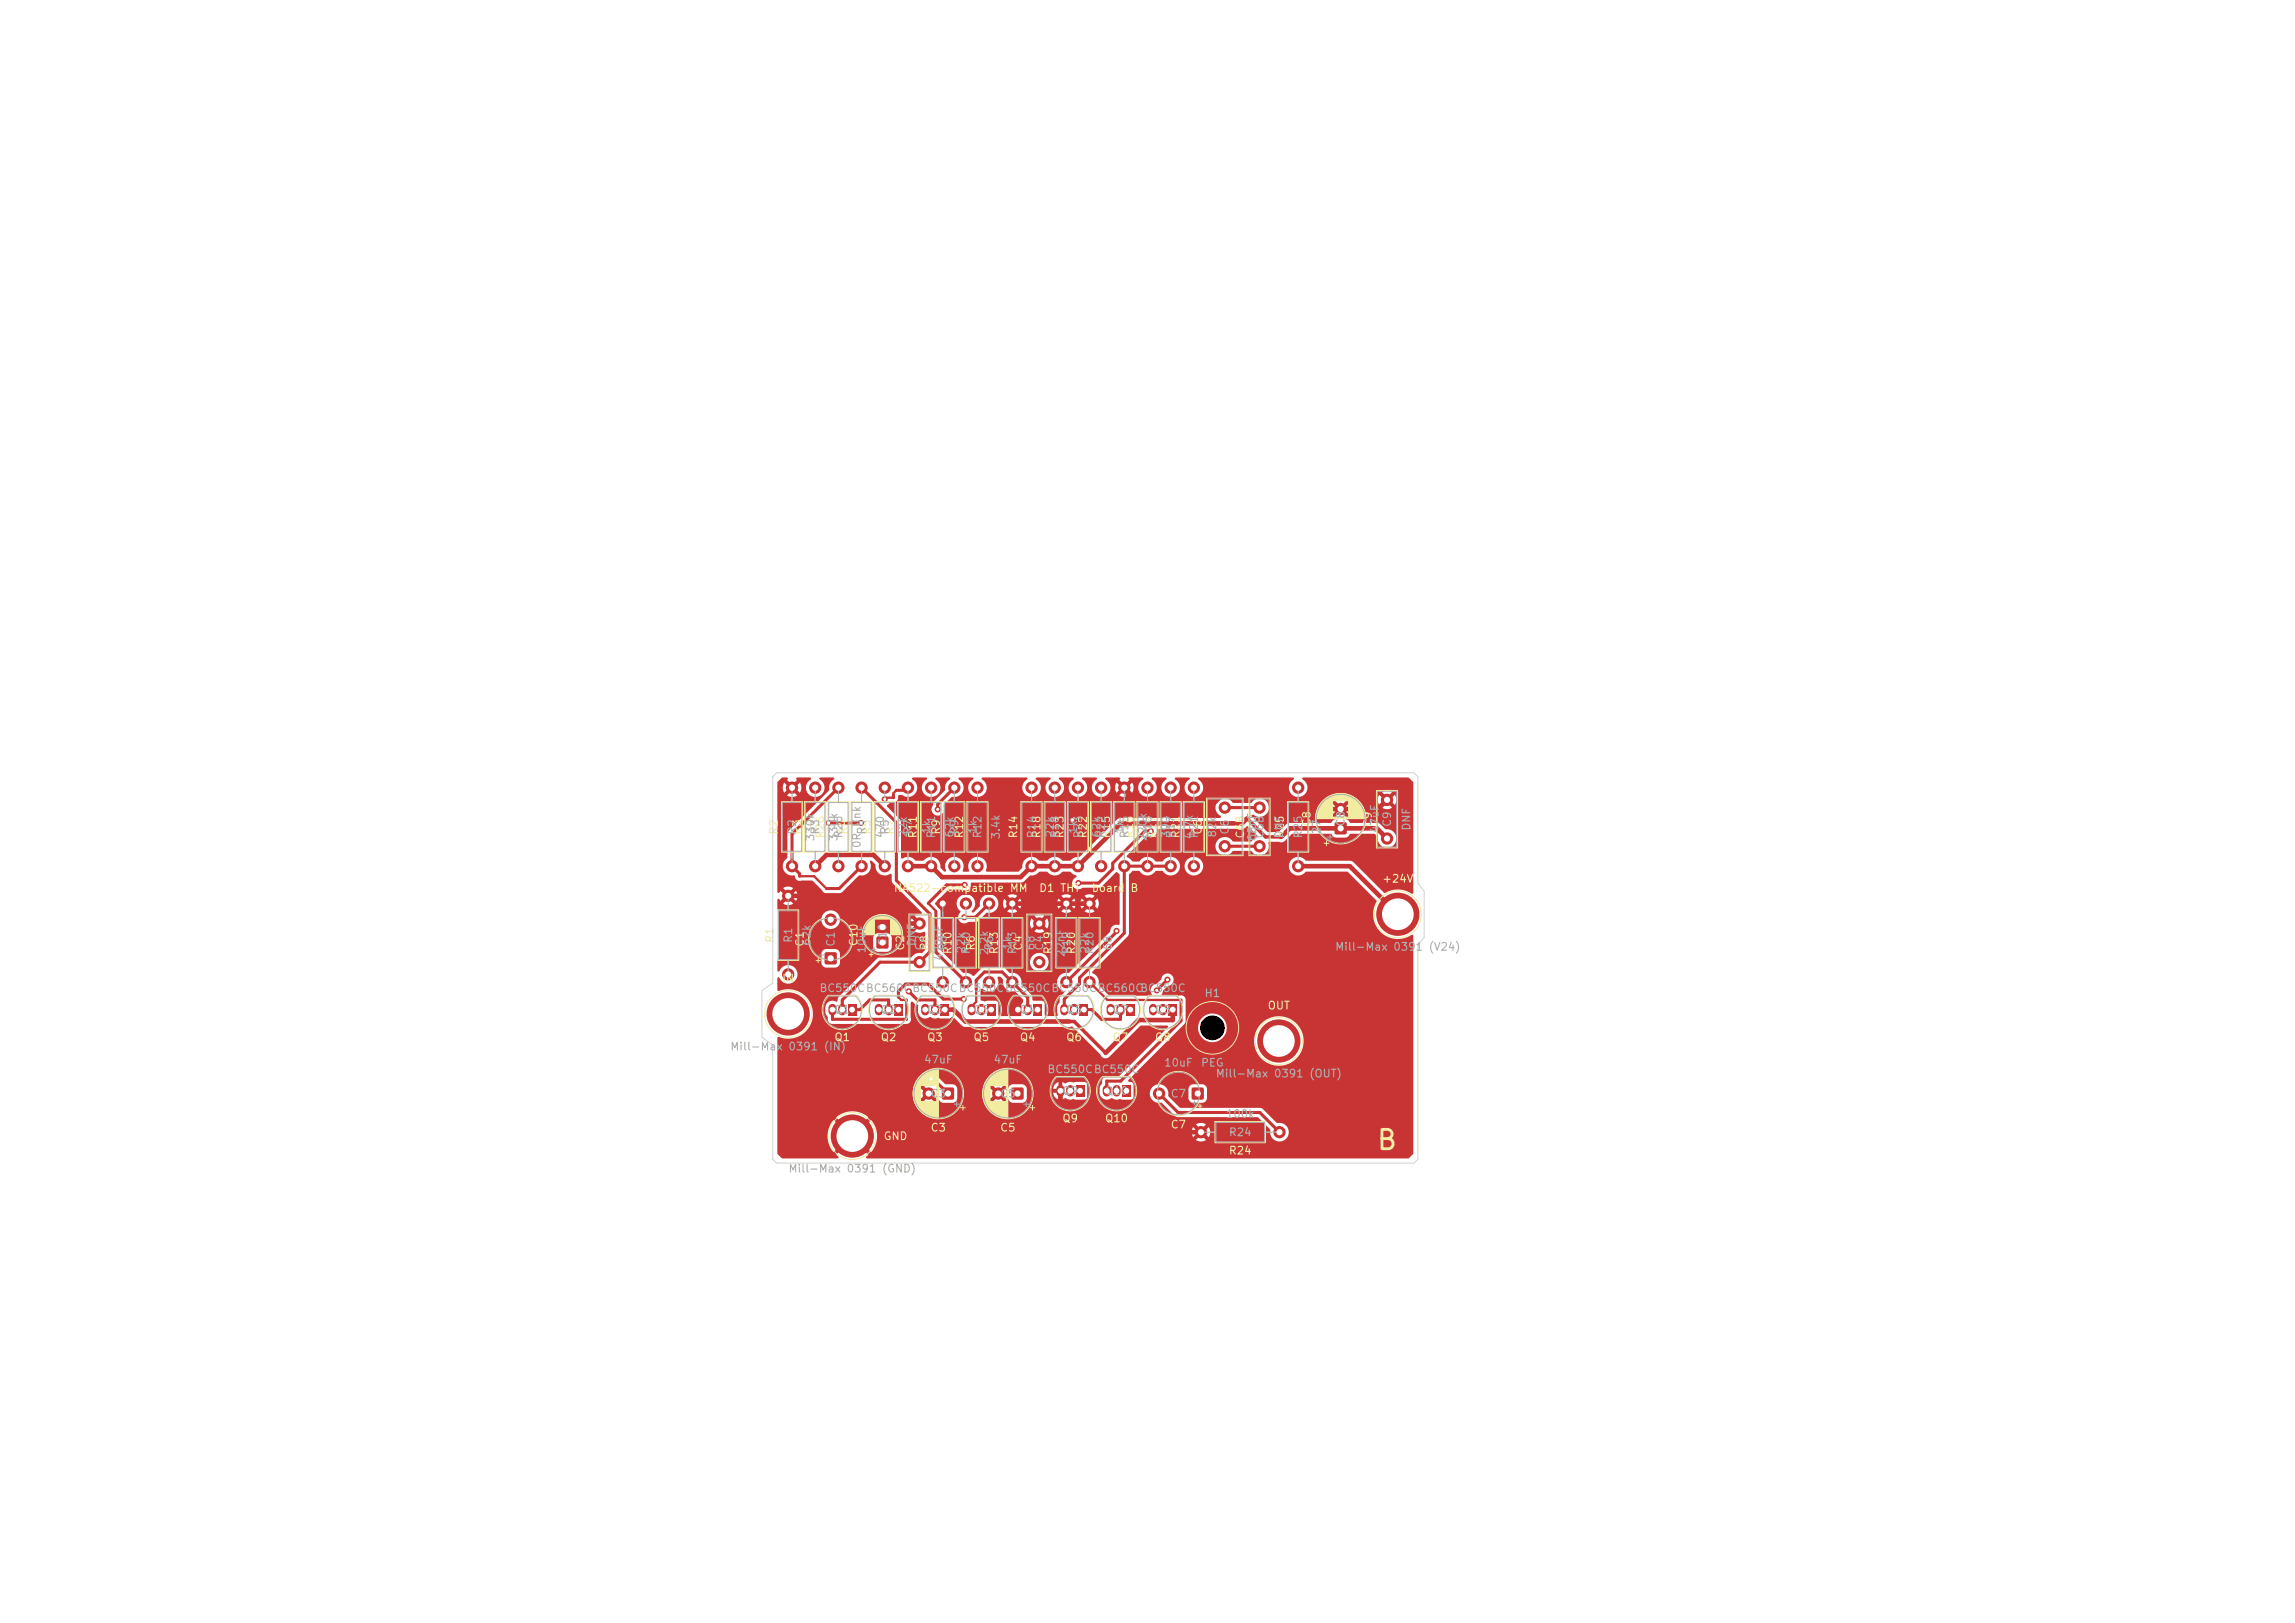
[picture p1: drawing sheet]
<svg xmlns="http://www.w3.org/2000/svg" width="297mm" height="210mm" viewBox="0 0 297 210" stroke-linecap="round" stroke-linejoin="round" font-family="sans-serif">
<defs><g id="words">
<text font-size="2.5" fill="#f2eda1" x="178" y="149.4">B</text>
<g font-size="1" fill="#afafaf">
<text x="120.6" y="108" transform="rotate(-90 120.6 108)">1k</text>
<text x="126.6" y="108" transform="rotate(-90 126.6 108)">1k</text>
<text x="139.6" y="108" transform="rotate(-90 139.6 108)">1k</text>
<text x="145.6" y="108" transform="rotate(-90 145.6 108)">1k</text>
<text x="174.3" y="107" transform="rotate(-90 174.3 107)">C8</text>
<text x="178.7" y="107.9" transform="rotate(-90 178.7 107.9)">47uF</text>
<text x="180.3" y="107.1" transform="rotate(-90 180.3 107.1)">C9</text>
<text x="182.8" y="107.6" transform="rotate(-90 182.8 107.6)">DNF</text>
<text x="103.3" y="108.1" transform="rotate(-90 103.3 108.1)">R2</text>
<text x="105.6" y="108.9" transform="rotate(-90 105.6 108.9)">330k</text>
<text x="106.3" y="108.1" transform="rotate(-90 106.3 108.1)">R3</text>
<text x="108.6" y="108.9" transform="rotate(-90 108.6 108.9)">330k</text>
<text x="109.3" y="108.6" transform="rotate(-90 109.3 108.6)">R26</text>
<text x="111.6" y="109.8" transform="rotate(-90 111.6 109.8)">0R link</text>
<text x="112.3" y="108.1" transform="rotate(-90 112.3 108.1)">R4</text>
<text x="114.6" y="108.5" transform="rotate(-90 114.6 108.5)">470</text>
<text x="115.3" y="108.1" transform="rotate(-90 115.3 108.1)">R5</text>
<text x="117.6" y="108.5" transform="rotate(-90 117.6 108.5)">22k</text>
<text x="118.3" y="108.1" transform="rotate(-90 118.3 108.1)">R7</text>
<text x="121.3" y="108.6" transform="rotate(-90 121.3 108.6)">R11</text>
<text x="123.6" y="108.5" transform="rotate(-90 123.6 108.5)">62k</text>
<text x="124.3" y="108.1" transform="rotate(-90 124.3 108.1)">R9</text>
<text x="127.3" y="108.6" transform="rotate(-90 127.3 108.6)">R12</text>
<text x="129.6" y="108.7" transform="rotate(-90 129.6 108.7)">3.4k</text>
<text x="134.3" y="108.6" transform="rotate(-90 134.3 108.6)">R14</text>
<text x="136.6" y="108.5" transform="rotate(-90 136.6 108.5)">22k</text>
<text x="137.3" y="108.6" transform="rotate(-90 137.3 108.6)">R18</text>
<text x="140.3" y="108.6" transform="rotate(-90 140.3 108.6)">R23</text>
<text x="142.6" y="108.5" transform="rotate(-90 142.6 108.5)">62k</text>
<text x="143.3" y="108.6" transform="rotate(-90 143.3 108.6)">R22</text>
<text x="146.3" y="108.6" transform="rotate(-90 146.3 108.6)">R15</text>
<text x="148.6" y="108.9" transform="rotate(-90 148.6 108.9)">220k</text>
<text x="149.3" y="108.6" transform="rotate(-90 149.3 108.6)">R16</text>
<text x="151.6" y="108.5" transform="rotate(-90 151.6 108.5)">390</text>
<text x="152.3" y="108.6" transform="rotate(-90 152.3 108.6)">R17</text>
<text x="154.6" y="108.7" transform="rotate(-90 154.6 108.7)">4.7k</text>
<text x="155.3" y="108.6" transform="rotate(-90 155.3 108.6)">R21</text>
<text x="157.6" y="108.5" transform="rotate(-90 157.6 108.5)">82k</text>
<text x="159.3" y="108.1" transform="rotate(-90 159.3 108.1)">C6</text>
<text x="162.8" y="108.9" transform="rotate(-90 162.8 108.9)">68nF</text>
<text x="163.8" y="108.6" transform="rotate(-90 163.8 108.6)">C6B</text>
<text x="166.3" y="108.6" transform="rotate(-90 166.3 108.6)">DNF</text>
<text x="168.8" y="108.6" transform="rotate(-90 168.8 108.6)">R25</text>
<text x="171.1" y="108.1" transform="rotate(-90 171.1 108.1)">27</text>
<text x="102.8" y="122.1" transform="rotate(-90 102.8 122.1)">R1</text>
<text x="105.1" y="122.5" transform="rotate(-90 105.1 122.5)">62k</text>
<text x="108.3" y="122.6" transform="rotate(-90 108.3 122.6)">C1</text>
<text x="112.3" y="123.4" transform="rotate(-90 112.3 123.4)">10uF</text>
<text x="115" y="122.5" transform="rotate(-90 115 122.5)">C10</text>
<text x="118.7" y="122.5" transform="rotate(-90 118.7 122.5)">DNF</text>
<text x="119.8" y="123.1" transform="rotate(-90 119.8 123.1)">C2</text>
<text x="122.3" y="124.4" transform="rotate(-90 122.3 124.4)">470pF</text>
<text x="122.8" y="123.1" transform="rotate(-90 122.8 123.1)">R8</text>
<text x="125.1" y="123.5" transform="rotate(-90 125.1 123.5)">22k</text>
<text x="125.8" y="123.6" transform="rotate(-90 125.8 123.6)">R10</text>
<text x="128.1" y="123.7" transform="rotate(-90 128.1 123.7)">2.2k</text>
<text x="128.8" y="123.1" transform="rotate(-90 128.8 123.1)">R6</text>
<text x="131.1" y="123" transform="rotate(-90 131.1 123)">1k</text>
<text x="131.8" y="123.6" transform="rotate(-90 131.8 123.6)">R13</text>
<text x="134.1" y="123.1" transform="rotate(-90 134.1 123.1)">68</text>
<text x="135.3" y="123.1" transform="rotate(-90 135.3 123.1)">C4</text>
<text x="138" y="123.9" transform="rotate(-90 138 123.9)">22nF</text>
<text x="138.8" y="123.6" transform="rotate(-90 138.8 123.6)">R19</text>
<text x="141.1" y="123.5" transform="rotate(-90 141.1 123.5)">22k</text>
<text x="141.8" y="123.6" transform="rotate(-90 141.8 123.6)">R20</text>
<text x="144.1" y="123.1" transform="rotate(-90 144.1 123.1)">68</text>
<text x="172.7" y="123.3">Mill-Max 0391 (V24)</text>
<text x="106" y="128.6">BC550CBC560CBC550CBC550CBC550CBC550CBC560C</text>
<text x="107.9" y="131.4">Q1</text>
<text x="113.9" y="131.4">Q2</text>
<text x="119.9" y="131.4">Q3</text>
<text x="125.9" y="131.4">Q5</text>
<text x="131.9" y="131.4">Q4</text>
<text x="137.9" y="131.4">Q6</text>
<text x="143.9" y="131.4">Q7</text>
<text x="147.5" y="128.6">BC550C</text>
<text x="149.4" y="131.4">Q8</text>
<text x="155.8" y="129.3">H1</text>
<text x="94.4" y="136.2">Mill-Max 0391 (IN)</text>
<text x="119.5" y="137.9">47uF</text>
<text x="128.5" y="137.9">47uF</text>
<text x="120.4" y="142.3">C3</text>
<text x="129.4" y="142.3">C5</text>
<text x="135.5" y="139.1">BC550CBC550C</text>
<text x="137.4" y="141.9">Q9</text>
<text x="142.9" y="141.9">Q10</text>
<text x="150.6" y="138.3">10uF</text>
<text x="151.4" y="142.3">C7</text>
<text x="155.3" y="138.3">PEG</text>
<text x="157.3" y="139.7">Mill-Max 0391 (OUT)</text>
<text x="158.6" y="144.9">100k</text>
<text x="158.9" y="147.3">R24</text>
<text x="102" y="152">Mill-Max 0391 (GND)</text>
</g>
<g font-size="1" fill="#f2eda1">
<text x="169.9" y="107" transform="rotate(-90 169.9 107)">C8</text>
<text x="177.8" y="107.1" transform="rotate(-90 177.8 107.1)">C9</text>
<text x="100.9" y="108.1" transform="rotate(-90 100.9 108.1)">R2</text>
<text x="103.9" y="108.1" transform="rotate(-90 103.9 108.1)">R3</text>
<text x="106.9" y="108.6" transform="rotate(-90 106.9 108.6)">R26</text>
<text x="109.9" y="108.1" transform="rotate(-90 109.9 108.1)">R4</text>
<text x="112.9" y="108.1" transform="rotate(-90 112.9 108.1)">R5</text>
<text x="115.9" y="108.1" transform="rotate(-90 115.9 108.1)">R7</text>
<text x="118.9" y="108.6" transform="rotate(-90 118.9 108.6)">R11</text>
<text x="121.9" y="108.1" transform="rotate(-90 121.9 108.1)">R9</text>
<text x="124.9" y="108.6" transform="rotate(-90 124.9 108.6)">R12</text>
<text x="131.9" y="108.6" transform="rotate(-90 131.9 108.6)">R14</text>
<text x="134.9" y="108.6" transform="rotate(-90 134.9 108.6)">R18</text>
<text x="137.9" y="108.6" transform="rotate(-90 137.9 108.6)">R23</text>
<text x="140.9" y="108.6" transform="rotate(-90 140.9 108.6)">R22</text>
<text x="143.9" y="108.6" transform="rotate(-90 143.9 108.6)">R15</text>
<text x="146.9" y="108.6" transform="rotate(-90 146.9 108.6)">R16</text>
<text x="149.9" y="108.6" transform="rotate(-90 149.9 108.6)">R17</text>
<text x="152.9" y="108.6" transform="rotate(-90 152.9 108.6)">R21</text>
<text x="155.8" y="108.1" transform="rotate(-90 155.8 108.1)">C6</text>
<text x="161.3" y="108.6" transform="rotate(-90 161.3 108.6)">C6B</text>
<text x="166.4" y="108.6" transform="rotate(-90 166.4 108.6)">R25</text>
<text x="115.6" y="115.7">NA522-compatible MM</text>
<text x="134.4" y="115.7">D1 THT</text>
<text x="141.2" y="115.7">board</text>
<text x="146.2" y="115.7">B</text>
<text x="178.8" y="114.5">+24V</text>
<text x="100.4" y="122.1" transform="rotate(-90 100.4 122.1)">R1</text>
<text x="104.3" y="122.6" transform="rotate(-90 104.3 122.6)">C1</text>
<text x="111.2" y="122.5" transform="rotate(-90 111.2 122.5)">C10</text>
<text x="117.3" y="123.1" transform="rotate(-90 117.3 123.1)">C2</text>
<text x="120.4" y="123.1" transform="rotate(-90 120.4 123.1)">R8</text>
<text x="123.4" y="123.6" transform="rotate(-90 123.4 123.6)">R10</text>
<text x="126.4" y="123.1" transform="rotate(-90 126.4 123.1)">R6</text>
<text x="129.4" y="123.6" transform="rotate(-90 129.4 123.6)">R13</text>
<text x="132.5" y="123.1" transform="rotate(-90 132.5 123.1)">C4</text>
<text x="136.4" y="123.6" transform="rotate(-90 136.4 123.6)">R19</text>
<text x="139.4" y="123.6" transform="rotate(-90 139.4 123.6)">R20</text>
<text x="101.1" y="127.4">IN</text>
<text x="164" y="130.9">OUT</text>
<text x="107.9" y="135">Q1</text>
<text x="113.9" y="135">Q2</text>
<text x="119.9" y="135">Q3</text>
<text x="125.9" y="135">Q5</text>
<text x="131.9" y="135">Q4</text>
<text x="137.9" y="135">Q6</text>
<text x="143.9" y="135">Q7</text>
<text x="149.4" y="135">Q8</text>
<text x="114.3" y="147.8">GND</text>
<text x="120.4" y="146.7">C3</text>
<text x="129.4" y="146.7">C5</text>
<text x="137.4" y="145.5">Q9</text>
<text x="142.9" y="145.5">Q10</text>
<text x="151.4" y="146.3">C7</text>
<text x="158.9" y="149.6">R24</text>
</g>
</g></defs>
<g fill="#c83434">
<path d="M115.7 129.9h1.1v1.5h-1.1z"/>
<circle cx="151.5" cy="112.1" r=".8"/>
<circle cx="151.5" cy="101.9" r=".8"/>
</g>
<path d="M113.7 130.4v.5M115 130.4v.5" fill="none" stroke="#c83434" stroke-width="1.1"/>
<g fill="#c83434">
<path d="M122 140.8l.1-.1 1.3 .1 .1 .2-.1 1.2-.2 .1-1.2-.1-.1-.1z"/>
<path d="M154.3 140.8l.1-.1 1.3 .1 .1 .2-.1 1.2-.2 .1-1.2-.1-.1-.1z"/>
<path d="M145.2 140.4h1.1v1.5h-1.1z"/>
<circle cx="136.5" cy="112.1" r=".8"/>
<circle cx="136.5" cy="101.9" r=".8"/>
<circle cx="165.5" cy="134.7" r="2.8"/>
<circle cx="114.5" cy="112.1" r=".8"/>
<circle cx="114.5" cy="101.9" r=".8"/>
<circle cx="102" cy="126.1" r=".8"/>
<circle cx="102" cy="115.9" r=".8"/>
<circle cx="138" cy="127.1" r=".8"/>
<circle cx="138" cy="116.9" r=".8"/>
<circle cx="120.2" cy="141.5" r=".8"/>
<circle cx="168" cy="112.1" r=".8"/>
<circle cx="168" cy="101.9" r=".8"/>
<circle cx="150" cy="141.5" r=".8"/>
</g>
<path d="M143.2 140.9v.5M144.5 140.9v.5" fill="none" stroke="#c83434" stroke-width="1.1"/>
<g fill="#c83434">
<path d="M131 140.8l.1-.1 1.3 .1 .1 .2-.1 1.2-.2 .1-1.2-.1-.1-.1z"/>
<path d="M139.7 129.9h1.1v1.5h-1.1z"/>
<circle cx="142.5" cy="112.1" r=".8"/>
<circle cx="142.5" cy="101.9" r=".8"/>
<circle cx="129.2" cy="141.5" r=".8"/>
</g>
<path d="M137.7 130.4v.5M139 130.4v.5" fill="none" stroke="#c83434" stroke-width="1.1"/>
<path d="M127.7 129.9h1.1v1.5h-1.1z" fill="#c83434"/>
<path d="M125.7 130.4v.5M127 130.4v.5" fill="none" stroke="#c83434" stroke-width="1.1"/>
<g fill="#c83434">
<path d="M133.7 129.9h1.1v1.5h-1.1z"/>
<circle cx="139.5" cy="112.1" r=".8"/>
<circle cx="139.5" cy="101.9" r=".8"/>
</g>
<path d="M131.7 130.4v.5M133 130.4v.5" fill="none" stroke="#c83434" stroke-width="1.1"/>
<g fill="#c83434">
<path d="M172.8 106.5l.2-.1 1.2 .1 .1 .1-.1 1.3-.1 .1-1.3-.1-.1-.2z"/>
<path d="M109.7 129.9h1.1v1.5h-1.1z"/>
<circle cx="126.5" cy="112.1" r=".8"/>
<circle cx="126.5" cy="101.9" r=".8"/>
<circle cx="154.5" cy="112.1" r=".8"/>
<circle cx="154.5" cy="101.9" r=".8"/>
<circle cx="173.5" cy="104.7" r=".8"/>
</g>
<path d="M107.7 130.4v.5M109 130.4v.5" fill="none" stroke="#c83434" stroke-width="1.1"/>
<g fill="#c83434">
<path d="M113.5 121.2h.1h1.3l.1 .2-.1 1.3-.2 .1-1.2-.1-.1-.2z"/>
<path d="M139.2 140.4h1.1v1.5h-1.1z"/>
<circle cx="122" cy="127.1" r=".8"/>
<circle cx="122" cy="116.9" r=".8"/>
<circle cx="119" cy="124.5" r=".8"/>
<circle cx="119" cy="119.5" r=".8"/>
<circle cx="114.2" cy="120" r=".8"/>
<circle cx="163" cy="109.5" r=".8"/>
<circle cx="163" cy="104.5" r=".8"/>
</g>
<path d="M137.2 140.9v.5M138.5 140.9v.5" fill="none" stroke="#c83434" stroke-width="1.1"/>
<g fill="#c83434">
<path d="M106.8 123.3l.2-.1 1.2 .1 .1 .2-.1 1.2-.1 .1-1.3-.1-.1-.1z"/>
<path d="M121.7 129.9h1.1v1.5h-1.1z"/>
<circle cx="180.9" cy="118.3" r="2.8"/>
<circle cx="148.5" cy="112.1" r=".8"/>
<circle cx="148.5" cy="101.9" r=".8"/>
<circle cx="107.5" cy="119" r=".8"/>
<circle cx="102.5" cy="112.1" r=".8"/>
<circle cx="102.5" cy="101.9" r=".8"/>
<circle cx="110.3" cy="147" r="2.8"/>
<circle cx="133.5" cy="112.1" r=".8"/>
<circle cx="133.5" cy="101.9" r=".8"/>
<circle cx="134.5" cy="124.5" r=".8"/>
<circle cx="134.5" cy="119.5" r=".8"/>
<circle cx="108.5" cy="112.1" r=".8"/>
<circle cx="108.5" cy="101.9" r=".8"/>
<circle cx="128" cy="127.1" r=".8"/>
<circle cx="128" cy="116.9" r=".8"/>
<circle cx="105.5" cy="112.1" r=".8"/>
<circle cx="105.5" cy="101.9" r=".8"/>
<circle cx="131" cy="127.1" r=".8"/>
<circle cx="131" cy="116.9" r=".8"/>
<circle cx="145.5" cy="112.1" r=".8"/>
<circle cx="145.5" cy="101.9" r=".8"/>
<circle cx="102" cy="131.2" r="2.8"/>
</g>
<path d="M119.7 130.4v.5M121 130.4v.5" fill="none" stroke="#c83434" stroke-width="1.1"/>
<g fill="#c83434">
<path d="M151.2 129.9h1.1v1.5h-1.1z"/>
<circle cx="165.6" cy="146.5" r=".8"/>
<circle cx="155.4" cy="146.5" r=".8"/>
</g>
<path d="M149.2 130.4v.5M150.5 130.4v.5" fill="none" stroke="#c83434" stroke-width="1.1"/>
<g fill="#c83434">
<path d="M145.7 129.9h1.1v1.5h-1.1z"/>
<circle cx="120.5" cy="112.1" r=".8"/>
<circle cx="120.5" cy="101.9" r=".8"/>
<circle cx="111.5" cy="112.1" r=".8"/>
<circle cx="111.5" cy="101.9" r=".8"/>
</g>
<path d="M143.7 130.4v.5M145 130.4v.5" fill="none" stroke="#c83434" stroke-width="1.1"/>
<g fill="#c83434">
<circle cx="125" cy="127.1" r=".8"/>
<circle cx="125" cy="116.9" r=".8"/>
<circle cx="123.5" cy="112.1" r=".8"/>
<circle cx="123.5" cy="101.9" r=".8"/>
<circle cx="158.5" cy="109.5" r=".8"/>
<circle cx="158.5" cy="104.5" r=".8"/>
<circle cx="179.5" cy="108.5" r=".8"/>
<circle cx="179.5" cy="103.5" r=".8"/>
<circle cx="117.5" cy="112.1" r=".8"/>
<circle cx="117.5" cy="101.9" r=".8"/>
<circle cx="141" cy="127.1" r=".8"/>
<circle cx="141" cy="116.9" r=".8"/>
<circle cx="138.8" cy="106.1" r=".45"/>
<circle cx="124.7" cy="129.3" r=".4"/>
<circle cx="107.2" cy="106.5" r=".4"/>
<circle cx="111.4" cy="106.5" r=".4"/>
<circle cx="114.5" cy="103.4" r=".4"/>
<circle cx="117.6" cy="128.3" r=".4"/>
<circle cx="121.4" cy="104.7" r=".4"/>
<circle cx="124.8" cy="114.5" r=".4"/>
<circle cx="124.8" cy="118.7" r=".4"/>
<circle cx="120.5" cy="139.6" r=".4"/>
<circle cx="144.5" cy="120.5" r=".4"/>
<circle cx="151.1" cy="126.8" r=".4"/>
<circle cx="149.7" cy="128.1" r=".4"/>
<circle cx="148.9" cy="107.5" r=".4"/>
<circle cx="139.6" cy="114.3" r=".4"/>
</g>
<path d="M102 115.9h8.2l4 4.1 .5-.5h4.3M105.5 112.1l1.5-1.5h6l1.5 1.5M122 116.9l1.4-1.4h6.2l1.4 1.4h10M145.5 101.9l.5 .5v.9l-2.8 2.8h-4.4M161.4 105.9l-.7 .6h-15.7l-5.5 5.6h-6l-1.4 1.4h-10.2l-1.4-1.4h-3M161.6 101.8h-2.4l-3 3h-3.2M162.5 102.1h1.9l2.6 2.6h11.3l1.2-1.2M165.8 108.3l1.1-1.1h11.3l1.3 1.3M168 112.1h6.7l6.2 6.2M122.3 130.6h1.1l1.5 1.6h13.5M151.8 130.6v1.4h-4.5l-4.2 4.2M137.2 141.1v1.4l4 4h14.2" fill="none" stroke="#c83434" stroke-width=".6"/>
<path d="M146 103.3h5.5l1.5 1.5M161.4 105.9l2.4 2.4h2M161.6 101.8h.7l.2 .3M138.4 132.2h.6l4.1 4" fill="none" stroke="#c83434" stroke-width=".45"/>
<path d="M103.5 113.4h1.9l1.5 1.6M115.6 103.2h-.9l-.2 .2M116 102.3l-.4 .3v.3M120.1 116.9l1 1.1M116.3 129l.3 .4h.7M117.3 129.6v2.3M126.3 128v1.6l-.8 .8M141 127.1l2.3 2.3h9.5" fill="none" stroke="#c83434" stroke-width=".3"/>
<g fill="none" stroke="#c83434" stroke-width=".4">
<path d="M107.2 106.5h4.2M108.5 101.9l-6 6v4.2l1 1v.3M111.5 112.1l-2.9 2.9h-1.7M111.5 101.9l4.5 4.5v7.5l4.3 4.4v4.9l-1.3 1.3h-5.1l-4.9 4.9v1.2M115.6 102.9v.3M117.5 101.9l-.3 .4h-1.2M121.1 118v5.2l3.9 3.9M123.5 101.9l-2.1 2.2v.6M124.8 114.5h-2.3l-2.4 2.4M128 116.9l-1.8 1.8h-1.4M148.9 107.5h-.7l-4.2 4.2v.7l-1.8 1.9h-2.7M151.5 112.1h-6v8.6l-5.8 5.8v.8l-2 2v1.3"/>
<path d="M158.5 104.5h4.5M158.5 109.5h4.5M107.7 130.6v1.3h9.6M110.3 130.6h1l1.2-1.2h2.5v1.2M116.3 129v-.7l.9-1h2.9l2 2h2.6M117.3 129.4v.2M117.3 131.9h.1M117.6 128.3l1.1 1.1h2.3v1.2M120.5 139.6h.3l1.9 1.9M125.5 130.4h.1M125.5 130.4l.2 .2M126.3 128v-1.2l1.1-1h2.3l3.3 3.3v1.5"/>
<path d="M140.3 130.6h1l1.2 1.3h2.5v-1.3M144.5 120.5v.1l-6.5 6.5M151.1 126.8l-1.4 1.3M152.8 129.4v2.7l-7.8 7.8h-1.8v1.2M150 141.5l2.5 2.5h10.5l2.6 2.5"/>
</g>
<g fill="#c83434">
<path d="M100.6 101.2l.6-.6h.6a.16 .16 0 0 1 .2 .1 .16 .16 0 0 1-.2 .2l.7 .6-.3 .2-.1 .2-.6-.6a1.2 1.2 0 0 0 0 1.3l.6-.6 .1 .2 .3 .1-.6 .6a1.2 1.2 0 0 0 1.3 0l-.7-.6 .2-.1 .2-.2 .6 .5a1.2 1.2 0 0 0 0-1.2l-.6 .6-.1-.2-.3-.2 .7-.6-.2-.1 .2-.2h1.6l.2 .1v.1a1.21 1.21 0 0 0-.5 1.9 1.21 1.21 0 0 0 1.9 0 1.21 1.21 0 0 0-.4-1.9v-.1l.2-.1h1.6l.2 .1-.1 .2a1.38 1.38 0 0 0-.6 1.4l-5.3 5.3-.1 .2v3.2a1.22 1.22 0 0 0-.5 1.5 1.22 1.22 0 0 0 1.4 .8l.1 .1a.6 .6 0 0 0 .8 .5l1.4 .1 1.6 1.5 2 .1 .3-.1 2.1-2.2a1.27 1.27 0 0 0 1.3-.4 1.27 1.27 0 0 0 .2-1.3l.1-.2h.1l.5 .5a1.23 1.23 0 0 0 .6 1.2 1.23 1.23 0 0 0 1.3 0l.2 .1v.8l.1 .3 3.8 3.8-.1 .2h-.5l-.4 .2 .7 .6-.2 .1-.2 .3-.6-.6a1.2 1.2 0 0 0 0 1.3l.6-.7 .2 .3 .2 .1-.6 .6a1.57 1.57 0 0 0 1.3 .1v2.2l-.3 .5a1.6 1.6 0 0 0-1.5 .6h-4.1l-.3 .1-5 5-.1 .5-.1 .1a.96 .96 0 0 0-1.5 .7v.8l.3 .5a.65 .65 0 0 0 .7 .9h9.4a.61 .61 0 0 0 .7-.9l-.1-1.8 .2-.2 .8 .5v1a.96 .96 0 0 0 1.6 .5 1.23 1.23 0 0 0 1.1 .1l1.3 .1 .5-.2 1.2 1.1 .4 .2 13.8-.1 3.7 3.6a.72 .72 0 0 0 1.1 .4l4.1-4.1h3.4l.1 .1v.1l-6.3 6.3-1.6 .1a.8 .8 0 0 0-.6 1l-.2 .2a1.55 1.55 0 0 0 .1 1.5 .98 .98 0 0 0 1.4 .1 1.23 1.23 0 0 0 1.1 .1l1.4 .1 .3-.3v-.6h2.1a1.3 1.3 0 0 0 1.6 1.3l1.7 1.7 .3 .2h10.3l1.7 1.6a1.21 1.21 0 0 0 1.1 1.5 1.21 1.21 0 0 0 1.3-1.3 1.21 1.21 0 0 0-1.5-1.1l-1.9-1.8-.3-.1-10.4-.1-1.5-1.4v-.7l-.2-.3h2.8v1.2a.65 .65 0 0 0 .6 .6h1.3l.4-.2 .1-.4v-1.3a.67 .67 0 0 0-.6-.5h-1.4l-.3 .2-.1 .4h-2.8a1.2 1.2 0 0 0-1.3-.6 1.2 1.2 0 0 0-.9 1.1h-2.1v-1.1a.52 .52 0 0 0-.6-.3l-.1-.3 6.9-6.8h2.1v.2a1.85 1.85 0 0 0 3 1.4h4.3v.4a3.2 3.2 0 0 0 4.9 2.5 3.2 3.2 0 0 0 0-5.4 3.2 3.2 0 0 0-4.9 2.5h-4.3l.1-.1a1.85 1.85 0 0 0-.4-3.1 1.85 1.85 0 0 0-2.7 1.6h-2.1l.4-.4 .1-.3v-3l-.2-.3-.3-.1h-2.5l-.1-.1 .2-.5 .6-.6a.83 .83 0 0 0 .8-.8 .83 .83 0 0 0-.8-.8 .83 .83 0 0 0-.9 .8l-.6 .5a.82 .82 0 0 0-.5 1.4l-.2 .1h-5.3l-1.4-1.3v-.1a1.32 1.32 0 0 0-.9-1.6l.1-.1 4.7-4.7v-7.8l.5-.5h.9a1.29 1.29 0 0 0 2.1 0h.9a1.21 1.21 0 0 0 1.4 .5 1.21 1.21 0 0 0 .8-1.2h.6v.2a1.2 1.2 0 0 0 1.8 .9 1.2 1.2 0 0 0 0-2 1.2 1.2 0 0 0-1.8 .9h-.6v-.2a1.27 1.27 0 0 0-1.1-.9 1.27 1.27 0 0 0-1.2 .6h-.9a1.3 1.3 0 0 0-2.1 0h-.9l-.2-.3-.5-.3v-.1l2.5-2.6h.1a.82 .82 0 0 0 1 0 .82 .82 0 0 0 .3-.9l.2-.1h10.9l.7-.3 1.2 1.3v.1l-.5 .3-.3 .3h-2.4a1.22 1.22 0 0 0-1.8-.3 1.22 1.22 0 0 0 0 1.8 1.22 1.22 0 0 0 1.9-.3h2.3a1.27 1.27 0 0 0 2.2-.1l.1-.4v-.6h1.8l1.3-1.1h4.9l.3 .4 .4 .1h1.3l.3-.1 .3-.4h3l.5 .4a1.22 1.22 0 0 0 .9 1.4 1.22 1.22 0 0 0 1.5-1 1.22 1.22 0 0 0-1.1-1.4h-.3l-.7-.7-.3-.1h-3.6l-.2-.4-.4-.2v-.1l.1-.1-.7-.6 .2-.1 .2-.3 .6 .6a1.19 1.19 0 0 0 0-1.3l-.6 .6-.1-.2-.3-.1 .6-.6a1.2 1.2 0 0 0-1.3 0l.7 .6-.2 .1-.2 .2-.6-.5a1.2 1.2 0 0 0 0 1.2l.6-.6 .2 .3 .2 .1-.7 .6 .1 .2-.4 .2-.3 .4h-5.4l-.3 .1-1.1 1.1-1.4-.1-1.9-1.9-.1-.2 .1-.1a1.44 1.44 0 0 0 1.7 0 1.2 1.2 0 0 0-.3-2h14.8v.4l.2 .4 .6-.7 .1 .2 .3 .2-.6 .6a1.2 1.2 0 0 0 1.3 0l-.7-.6 .2-.1 .2-.3 .6 .6a1.2 1.2 0 0 0 0-1.3l-.6 .7-.2-.3-.2-.1 .6-.6a1.2 1.2 0 0 0-1.3 0l.7 .6-.2 .1-.2 .3-.6-.7-.2 .6h-14.8a1.4 1.4 0 0 0-1.6 .5h-2.4a1.22 1.22 0 0 0-1.9-.2 1.22 1.22 0 0 0 .4 1.9v.2h-.1l-13.1 .1-.2 .1-5 4.9a1.42 1.42 0 0 0-1.2 .5h-.9a1.29 1.29 0 0 0-2.1 0h-.9a1.25 1.25 0 0 0-1.5-.4 1.25 1.25 0 0 0-.7 1.3l-.6 .5h-4l-.1-.1a1.24 1.24 0 0 0-.4-1.6 1.24 1.24 0 0 0-1.6 .2 1.52 1.52 0 0 0-.2 1.4l-.7 .1-.1-.2a1.21 1.21 0 0 0-1.1-1.7 1.21 1.21 0 0 0-1.1 1.8l-.1 .1h-.1l-.5-.5a1.25 1.25 0 0 0-.8-1.3 1.25 1.25 0 0 0-1.5 .4h-.9a1.35 1.35 0 0 0-1.8-.3l-.1-.1v-4.7l-.1-.2-1.7-1.8 .4-.5h.2a.67 .67 0 0 0 .7-.2 .67 .67 0 0 0 .1-.7 .95 .95 0 0 1 1 .2 1.21 1.21 0 0 0 1.4-.8 1.21 1.21 0 0 0-.6-1.5v-.1l.2-.1h1.6l.2 .1v.1a1.21 1.21 0 0 0-.5 1.9 1.21 1.21 0 0 0 1.9 0 1.21 1.21 0 0 0-.4-1.9v-.1l.2-.1h1.6l.2 .1-.1 .2a1.38 1.38 0 0 0-.6 1.4l-1.4 1.4-.1 .4a.82 .82 0 0 0 .4 1.4 .82 .82 0 0 0 .9-1.2v-.1l1.1-1.1a1.22 1.22 0 0 0 1.4-.8 1.22 1.22 0 0 0-.6-1.5v-.1l.2-.1h1.6l.2 .1v.1a1.21 1.21 0 0 0-.5 1.9 1.21 1.21 0 0 0 1.9 0 1.21 1.21 0 0 0-.4-1.9v-.1l.2-.1h5.6l.2 .1v.1a1.21 1.21 0 0 0-.5 1.9 1.21 1.21 0 0 0 1.9 0 1.21 1.21 0 0 0-.4-1.9v-.1l.2-.1h1.6l.2 .1v.1a1.21 1.21 0 0 0-.5 1.9 1.21 1.21 0 0 0 1.9 0 1.21 1.21 0 0 0-.4-1.9v-.1l.2-.1h1.6l.2 .1v.1a1.21 1.21 0 0 0-.5 1.9 1.21 1.21 0 0 0 1.9 0 1.21 1.21 0 0 0-.4-1.9v-.1l.2-.1h1.6l.2 .1v.1a1.21 1.21 0 0 0-.5 1.9 1.21 1.21 0 0 0 1.9 0 1.21 1.21 0 0 0-.4-1.9v-.1l.2-.1h1.6a.16 .16 0 0 1 .2 .1 .16 .16 0 0 1-.2 .2l.7 .6-.3 .2-.1 .2-.6-.6a1.2 1.2 0 0 0 0 1.3l.6-.6 .1 .2 .3 .1-.6 .6a1.2 1.2 0 0 0 1.3 0l-.7-.6 .3-.1 .1-.2 .6 .5a1.2 1.2 0 0 0 0-1.2l-.6 .6-.2-.3-.2-.1 .7-.6-.2-.1 .2-.2h1.6l.2 .1v.1a1.21 1.21 0 0 0-.5 1.9 1.21 1.21 0 0 0 1.9 0 1.21 1.21 0 0 0-.4-1.9v-.1l.2-.1h1.6l.2 .1v.1a1.21 1.21 0 0 0-.5 1.9 1.21 1.21 0 0 0 1.9 0 1.21 1.21 0 0 0-.4-1.9v-.1l.2-.1h1.6l.2 .1v.1a1.21 1.21 0 0 0-.5 1.9 1.21 1.21 0 0 0 1.9 0 1.21 1.21 0 0 0-.4-1.9v-.1l.2-.1h12.1l.2 .1v.1a1.21 1.21 0 0 0-.5 1.9 1.21 1.21 0 0 0 1.9 0 1.21 1.21 0 0 0-.4-1.9v-.1l.2-.1h13.5l.7 .6v14.3l-.1 .1h-.1a3.3 3.3 0 0 0-3.5 0l-4.1-4.1-.2-.1h-5.8a1.24 1.24 0 0 0-1.9-.2 1.24 1.24 0 0 0 0 1.8 1.24 1.24 0 0 0 1.9-.2h5.3l3.7 3.7 .1 .1a3.2 3.2 0 0 0 .5 4 3.2 3.2 0 0 0 4 .3l.2 .2v28.1l-.6 .7h-70.1l-.1-.1v-.1l.3-.3-.8-.8 .3-.3 .8 .8 .2-.2a3.2 3.2 0 0 0 .5-2.5h40.8l.2 .8 .6-.7 .2 .3 .2 .1-.6 .6a1.2 1.2 0 0 0 1.3 0l-.6-.6 .2-.1 .1-.3 .6 .6a1.2 1.2 0 0 0 0-1.3l-.6 .7-.1-.3-.2-.1 .5-.6a1.2 1.2 0 0 0-1.2 0l.6 .6-.2 .1-.2 .3-.6-.7-.2 .6h-40.8l-.1-.6-.6-.9-.8 .8-.3-.3 .8-.8-.2-.2a3.2 3.2 0 0 0-4 .2l.8 .8-.3 .3-.8-.8-.2 .2a3.2 3.2 0 0 0 .2 4l.8-.8 .3 .3-.8 .8 .3 .3v.1l-.1 .1h-7.1l-.7-.6v-7.9h18.4v.4l.2 .4 .6-.7 .1 .2 .2 .2-.6 .6a1.19 1.19 0 0 0 1.3 0l-.6-.6 .2-.1 .2-.3 .6 .7 .2-.1 .2 .4 .3 .2h1.4l.3-.1 .2-.3 .1-.9h4.1v.4l.2 .4 .6-.7 .1 .2 .2 .2-.5 .6a1.2 1.2 0 0 0 1.2 0l-.6-.6 .3-.2 .1-.2 .6 .7 .2-.1 .2 .4 .3 .2h1.6l.3-.2 .1-.3v-1.4l4 .1v.2v.3h-.6v.2l.3 .5 .4 .2v-.9l.2 .1 .3-.1v.9a.49 .49 0 0 1 .7 0l.8-.1 .2 .1h1.1l.2-.1 .2-.3v-1.5a.39 .39 0 0 0-.4-.4h-1.1l-.3 .1a1.23 1.23 0 0 0-1.1 .1l-.3-.2v.9l-.2-.1-.3 .1v-.9l-.5 .3-.2 .5h-3.4l-.3-.4-.3-.1h-1.3l-.4 .2-.2 .4h-.1l-.1-.1-.6 .7-.2-.3-.2-.1 .6-.6a1.2 1.2 0 0 0-1.3 0l.6 .6-.2 .1-.1 .3-.6-.7-.2 .6h-4.1v-.6a.67 .67 0 0 0-.6-.5h-1l-1-1.1a.84 .84 0 0 0-1.2-.3 .84 .84 0 0 0-.2 1.3v.1l-.4 .2 .6 .6-.2 .1-.1 .3-.6-.7-.2 .6h-18.4v-7.1l.1-.1a3.2 3.2 0 0 0 4.5-3 3.2 3.2 0 0 0-4.5-3l-.1-.1v-1.5l.1-.1h.1a1.22 1.22 0 0 0 1.8 .7 1.22 1.22 0 0 0 .2-2 1.22 1.22 0 0 0-1.9 .4l-.2 .1-.1-.1v-2.2h5.7v1.2a.64 .64 0 0 0 .6 .6h1.3l.4-.2 .1-.4v-1.3a.65 .65 0 0 0-.6-.5h-1.4l-.3 .2-.1 .4h-5.7v-2.1h12.4v1.3a.65 .65 0 0 0 .6 .6h1.3l.4-.3 .1-.3v-1.3a.67 .67 0 0 0-.6-.5h-1.2a.65 .65 0 0 0-.6 .5h-12.4v-2.4h5.7v.2a1.2 1.2 0 0 0 1.8 .9 1.2 1.2 0 0 0 0-2 1.2 1.2 0 0 0-1.8 .9h-5.7v-2.5l.2-.1 .2 .3 .6-.6 .1 .2 .3 .1-.7 .6a1.19 1.19 0 0 0 1.4 0l-.7-.6 .2-.1 .2-.2 .6 .5a1.2 1.2 0 0 0 0-1.2l-.6 .6-.1-.2-.3-.2 .6-.6a1.2 1.2 0 0 0-1.3 0l.7 .6-.2 .1-.2 .3-.6-.6-.1 .2a.15 .15 0 0 1-.2 .1 .15 .15 0 0 1-.1-.2z"/>
<path d="M127 128l.1-.1a1.24 1.24 0 0 0 1.6 .2 1.24 1.24 0 0 0 .4-1.6l.1-.1h.3l.3 .3a1.35 1.35 0 0 0 1.6 1.6l1 1v.3l-.1 .2a1.4 1.4 0 0 0-.2 1.3l.1 .2-.2 .2h-2.7l-.1-.2v-1.4a.39 .39 0 0 0-.4-.4h-1.1l-.3 .1-.4-.1-.1-.2z"/>
<path d="M121 116.8l1.8-1.7h1.5a.84 .84 0 0 0 .9 .1 .84 .84 0 0 0 .4-.9l.2-.1h6.4l.3-.2 .8-.7a1.46 1.46 0 0 0 1.3-.5h.9a1.29 1.29 0 0 0 2.1 0h.9l.4 .3 .4 .2v.1a.84 .84 0 0 0-.5 1.3 .84 .84 0 0 0 1.3 .2l2.3-.1 2-1.9a.37 .37 0 0 1 .5 .3v6.3l-.1 .2a.86 .86 0 0 0-1.2 .9l-5.3 5.3a1.22 1.22 0 0 0-1.5 .9 1.22 1.22 0 0 0 .9 1.5v.2l-.3 .3a1.15 1.15 0 0 0-.3 1l-.2 .2a1.7 1.7 0 0 0 0 1.3v.1l-.1 .1h-1.5l-.2-1.8-.3-.2h-1.1l-.2-.8-1.3-1.3a1.3 1.3 0 0 0-1.6-1.5l-.5-.6-.3-.1h-2.5l-.3 .1-.9 .9h-.2a1.49 1.49 0 0 0-1.3-.3l-1.4-1.5h10.1a1.2 1.2 0 0 0 1.7 1.2 1.2 1.2 0 0 0 .3-2 1.2 1.2 0 0 0-2 .6v.2h-10.1l-1.5-1.5v-5l-.1-.3-.6-.7 2.8-.1 .1 .6 .4 .6a.83 .83 0 0 0-.2 1.1 .83 .83 0 0 0 1 .3h8.2v.4l.2 .4 .6-.7 .2 .3 .2 .1-.6 .6a1.2 1.2 0 0 0 1.3 0l-.7-.6 .2-.1 .2-.3 .6 .6a1.2 1.2 0 0 0 0-1.3l-.6 .7-.2-.3-.2-.1 .6-.6a1.2 1.2 0 0 0-1.3 0l.7 .6-.3 .2-.1 .2-.6-.7-.2 .6h-8.2l.3-.1 1.1-.1 1.2-1.1a1.22 1.22 0 0 0 1.5-1.3h.6v.4l.2 .4 .6-.6 .1 .2 .3 .1-.6 .6a1.2 1.2 0 0 0 1.3 0l-.7-.6 .2-.1 .2-.2 .6 .6 .2-.4v-.4h4.6v.4l.2 .4 .6-.6 .1 .2 .3 .1-.6 .6a1.2 1.2 0 0 0 1.3 0l-.7-.6 .2-.1 .2-.2 .6 .6 .2-.4v-.4h.6v.4l.2 .4 .6-.6 .2 .2 .2 .1-.6 .6a1.2 1.2 0 0 0 1.3 0l-.7-.6 .2-.1 .2-.2 .6 .5a1.2 1.2 0 0 0 0-1.2l-.6 .6-.2-.3-.2-.1 .6-.6a1.2 1.2 0 0 0-1.3 0l.7 .6-.2 .1-.2 .3-.6-.6-.2 .5h-.6l-.2-.5-.6 .6-.2-.3-.2-.1 .6-.6a1.2 1.2 0 0 0-1.3 0l.7 .6-.3 .2-.1 .2-.6-.6-.2 .5h-4.6l-.2-.5-.6 .6-.2-.3-.2-.1 .6-.6a1.2 1.2 0 0 0-1.3 0l.7 .6-.3 .2-.1 .2-.6-.6-.2 .5h-.6a1.21 1.21 0 0 0-1.4-1.1 1.21 1.21 0 0 0-1 1.5l-.8 .8a.16 .16 0 0 1-.2 .1 .16 .16 0 0 1 0-.3 1.2 1.2 0 0 0-.3-2 1.2 1.2 0 0 0-1.7 1z"/>
</g>
<g fill="none" stroke="#f2eda1" stroke-width=".13">
<path d="M100.6 117.7h2.8v6.6h-2.8zM101.1 103.7h2.8v6.6h-2.8zM102 117v.7M102.5 103v.7M102.5 110.3v.7M104.1 103.7h2.8v6.6h-2.8zM105.5 103v.7M105.5 110.3v.7M106.4 118.8a2.87 2.87 0 0 0-1.8 2.7 2.87 2.87 0 0 0 1.8 2.7M107.1 103.7h2.8v6.6h-2.8zM108.5 103v.7M108.5 110.3v.7"/>
<path d="M108.6 118.8a2.87 2.87 0 0 1 1.8 2.7 2.87 2.87 0 0 1-1.8 2.7M110.1 103.7h2.8v6.6h-2.8zM111.5 103v.7M111.5 110.3v.7M111.8 120h1.4M111.8 119.9h1.4M111.9 119.9h1.3M111.9 119.8h1.3M111.9 119.7h1.3M112 119.7h1.2M112 119.6h1.2M112.1 119.5h1.1"/>
<path d="M112.1 119.4h1.1M112.2 119.4h1M112.2 119.3h1M112.3 119.2h.9M112.4 119.1h.8M112.5 119h.7M112.6 118.9h3.2M112.7 118.8h3M112.8 118.8h2.8M112.9 118.7h2.6M113 118.6h2.4M113.1 118.6h2.2"/>
<path d="M113.1 103.7h2.8v6.6h-2.8zM113.2 118.6h2M113.3 118.5h1.8M113.4 118.5h1.6M113.5 118.4h1.4M113.7 118.4h1M113.9 118.4h.6M114.5 103v.7M114.5 110.3v.7M115.2 120h1.4M115.2 119.9h1.4M115.2 119.9h1.3"/>
<path d="M115.2 119.8h1.3M115.2 119.7h1.3M115.2 119.7h1.2M115.2 119.6h1.2M115.2 119.5h1.1M115.2 119.4h1.1M115.2 119.4h1M115.2 119.3h1M115.2 119.2h.9M115.2 119.1h.8M115.2 119h.7M116.1 103.7h2.8v6.6h-2.8z"/>
<path d="M117.5 103v.7M117.5 110.3v.7M117.6 118.3h2.8v7.4h-2.8zM119.1 103.7h2.8v6.6h-2.8zM120.5 103v.7M120.5 110.3v.7M120.6 118.7h2.8v6.6h-2.8zM122 118v.7M122.1 103.7h2.8v6.6h-2.8zM123.5 103v.7M123.5 110.3v.7M123.6 118.7h2.8v6.6h-2.8z"/>
<path d="M125 118v.7M125.1 103.7h2.8v6.6h-2.8zM126.5 103v.7M126.5 110.3v.7M126.6 118.7h2.8v6.6h-2.8zM128 118v.7M129.6 118.7h2.8v6.6h-2.8zM131 118v.7M132.1 103.7h2.8v6.6h-2.8zM132.9 118.3h3.2v7.4h-3.2zM133.5 103v.7M133.5 110.3v.7"/>
<path d="M135.1 103.7h2.8v6.6h-2.8zM136.5 103v.7M136.5 110.3v.7M136.6 118.7h2.8v6.6h-2.8zM138 118v.7M138.1 103.7h2.8v6.6h-2.8zM139.5 103v.7M139.5 110.3v.7M139.6 118.7h2.8v6.6h-2.8zM141 118v.7M141.1 103.7h2.8v6.6h-2.8zM142.5 103v.7"/>
<path d="M142.5 110.3v.7M144.1 103.7h2.8v6.6h-2.8zM145.5 103v.7M145.5 110.3v.7M147.1 103.7h2.8v6.6h-2.8zM148.5 103v.7M148.5 110.3v.7M150.1 103.7h2.8v6.6h-2.8zM151.5 103v.7M151.5 110.3v.7M153.1 103.7h2.8v6.6h-2.8zM154.5 103v.7"/>
<path d="M154.5 110.3v.7M156.1 103.3h4.8v7.4h-4.8zM161.6 103.3h2.8v7.4h-2.8zM166.6 103.7h2.8v6.6h-2.8zM168 103v.7M168 110.3v.7M170.3 105.9h6.4M170.3 105.8h6.4M170.3 105.7h6.4M170.3 105.7h2.2M170.3 105.6h2.2M170.3 105.5h2.2"/>
<path d="M170.3 105.4h2.2M170.3 105.3h2.2M170.3 105.2h2.2M170.4 105.2h2.1M170.4 105.1h2.1M170.4 105h2.1M170.4 104.9h2.1M170.5 104.9h2M170.5 104.8h2M170.5 104.7h2M170.5 104.6h2M170.6 104.6h1.9"/>
<path d="M170.6 104.5h1.9M170.6 104.4h1.9M170.7 104.4h1.8M170.7 104.3h1.8M170.8 104.2h1.7M170.8 104.1h1.7M170.9 104.1h1.6M170.9 104h1.6M171 103.9h1.5M171.1 103.8h1.4M171.1 103.7h1.4M171.2 103.7h1.3"/>
<path d="M171.2 103.6h4.6M171.3 103.6h4.4M171.3 103.5h4.4M171.3 109.1h.7M171.4 103.5h4.2M171.5 103.4h4M171.6 103.3h3.8M171.7 108.8v.6M171.7 103.3h3.6M171.7 103.2h3.6M171.8 103.2h3.4M171.9 103.1h3.2"/>
<path d="M172 103.1h3M172.1 103h2.8M172.2 103h2.7M172.2 102.9h2.6M172.3 102.9h2.4M172.4 102.9h2.2M172.6 102.8h1.8M172.7 102.8h1.6M172.9 102.7h1.2M173.1 102.7h.8M174.5 105.7h2.2M174.5 105.6h2.2"/>
<path d="M174.5 105.5h2.2M174.5 105.4h2.2M174.5 105.3h2.2M174.5 105.2h2.1M174.5 105.1h2.1M174.5 105h2.1M174.5 104.9h2.1M174.5 104.9h2M174.5 104.8h2M174.5 104.7h2M174.5 104.6h2M174.5 104.6h1.9"/>
<path d="M174.5 104.5h1.9M174.5 104.4h1.9M174.5 104.4h1.8M174.5 104.3h1.8M174.5 104.2h1.7M174.5 104.1h1.7M174.5 104.1h1.6M174.5 104h1.6M174.5 103.9h1.5M174.5 103.8h1.5M174.5 103.8h1.4M174.5 103.7h1.4"/>
<path d="M174.5 103.7h1.3M178.1 102.3h2.8v7.4h-2.8zM102 124.3v.7M105.6 124.3h.6M105.9 124v.6M107.2 128.8a2.6 2.6 0 0 0 0 3.7 2.6 2.6 0 0 0 3.6 0 2.6 2.6 0 0 0 0-3.7M107.2 128.8h3.6M111.6 120.9h1.6M111.6 121h1.6M111.6 120.8h1.6M111.6 120.7h1.6M111.6 120.6h1.6"/>
<path d="M111.7 120.6h1.5M111.7 120.5h1.5M111.7 120.4h1.5M111.7 120.3h1.5M111.7 120.2h1.5M111.8 120.1h1.4M112.5 123.5h.5M112.7 123.3v.5M113.2 128.8a2.6 2.6 0 0 0 0 3.7 2.6 2.6 0 0 0 3.6 0 2.6 2.6 0 0 0 0-3.7M113.2 128.8h3.6M115.2 120.9h1.6M115.2 121h1.6"/>
<path d="M115.2 120.8h1.6M115.2 120.7h1.6M115.2 120.6h1.6M115.2 120.6h1.5M115.2 120.5h1.5M115.2 120.4h1.5M115.2 120.3h1.5M115.2 120.2h1.5M115.2 120.1h1.4M118.6 140v3M118.6 139.9v3.2M118.7 139.8v3.4"/>
<path d="M118.7 139.7v3.6M118.8 139.7v3.6M118.8 139.6v3.8M118.9 139.5v4M119 139.4v4.2M119 139.3v4.4M119.1 139.3v4.4M119.1 139.2v4.6M119.2 139.2v1.3M119.2 128.8a2.6 2.6 0 0 0 0 3.7 2.6 2.6 0 0 0 3.6 0 2.6 2.6 0 0 0 0-3.7M119.2 128.8h3.6M119.2 139.1v1.4"/>
<path d="M119.3 139.1v1.4M119.4 139v1.5M119.5 138.9v1.6M119.6 138.9v1.6M119.6 138.8v1.7M119.7 138.8v1.7M119.8 138.7v1.8M119.9 138.7v1.8M119.9 138.6v1.9M120 138.6v1.9M120.1 138.6v1.9M120.1 138.5v2"/>
<path d="M120.2 138.5v2M120.3 138.5v2M120.4 138.5v2M120.4 138.4v2.1M120.5 138.4v2.1M120.6 138.4v2.1M120.7 138.4v2.1M120.8 138.3v2.2M120.9 138.3v2.2M121 138.3v2.2M121.1 138.3v2.2M121.2 138.3v2.2"/>
<path d="M121.2 138.3v6.4M121.3 138.3v6.4M121.4 138.3v6.4M122 125.3v.7M125 125.3v.7M125.2 128.8a2.6 2.6 0 0 0 0 3.7 2.6 2.6 0 0 0 3.6 0 2.6 2.6 0 0 0 0-3.7M125.2 128.8h3.6M127.6 140v3M127.6 139.9v3.2M127.7 139.8v3.4M127.7 139.7v3.6M127.8 139.7v3.6"/>
<path d="M127.8 139.6v3.8M127.9 139.5v4M128 139.4v4.2M128 125.3v.7M128 139.3v4.4M128.1 139.3v4.4M128.1 139.2v4.6M128.2 139.2v1.3M128.2 139.1v1.4M128.3 139.1v1.4M128.4 139v1.5M128.5 138.9v1.6"/>
<path d="M128.6 138.9v1.6M128.6 138.8v1.7M128.7 138.8v1.7M128.8 138.7v1.8M128.9 138.7v1.8M128.9 138.6v1.9M129 138.6v1.9M129.1 138.6v1.9M129.1 138.5v2M129.2 138.5v2M129.3 138.5v2M129.4 138.5v2"/>
<path d="M129.4 138.4v2.1M129.5 138.4v2.1M129.6 138.4v2.1M129.7 138.4v2.1M129.8 138.3v2.2M129.9 138.3v2.2M130 138.3v2.2M130.1 138.3v2.2M130.2 138.3v2.2M130.2 138.3v6.4M130.3 138.3v6.4M130.4 138.3v6.4"/>
<path d="M131 125.3v.7M131.2 128.8a2.6 2.6 0 0 0 0 3.7 2.6 2.6 0 0 0 3.6 0 2.6 2.6 0 0 0 0-3.7M131.2 128.8h3.6M136.7 139.3a2.6 2.6 0 0 0 0 3.7 2.6 2.6 0 0 0 3.6 0 2.6 2.6 0 0 0 0-3.7M136.7 139.3h3.6M137.2 128.8a2.6 2.6 0 0 0 0 3.7 2.6 2.6 0 0 0 3.6 0 2.6 2.6 0 0 0 0-3.7M137.2 128.8h3.6M138 125.3v.7M141 125.3v.7M142.7 139.3a2.6 2.6 0 0 0 0 3.7 2.6 2.6 0 0 0 3.6 0 2.6 2.6 0 0 0 0-3.7M142.7 139.3h3.6M143.2 128.8a2.6 2.6 0 0 0 0 3.7 2.6 2.6 0 0 0 3.6 0 2.6 2.6 0 0 0 0-3.7"/>
<path d="M143.2 128.8h3.6M148.7 128.8a2.6 2.6 0 0 0 0 3.7 2.6 2.6 0 0 0 3.6 0 2.6 2.6 0 0 0 0-3.7M148.7 128.8h3.6M118.2 141.1v.8M118.2 140.9v1.2M118.3 140.7v1.6M118.3 140.6v1.8M118.4 140.4v2.2M118.4 140.3v2.4M118.4 140.2v2.6M118.5 140.2v2.7M118.5 140.1v2.8"/>
<path d="M119.2 142.5v1.3M119.2 142.5v1.4M119.3 142.5v1.4M119.3 142.5v1.5M119.4 142.5v1.5M119.5 142.5v1.6M119.6 142.5v1.6M119.6 142.5v1.7M119.7 142.5v1.7M119.8 142.5v1.8M119.9 142.5v1.8M119.9 142.5v1.9"/>
<path d="M120 142.5v1.9M120.1 142.5v1.9M120.1 142.5v2M120.2 142.5v2M120.3 142.5v2M120.4 142.5v2M120.4 142.5v2.1M120.5 142.5v2.1M120.6 142.5v2.1M120.7 142.5v2.1M120.7 142.5v2.2M120.8 142.5v2.2"/>
<path d="M120.9 142.5v2.2M121 142.5v2.2M121.1 142.5v2.2M121.2 142.5v2.2M124.3 143.3h.6M124.6 143v.7M127.2 141.1v.8M127.2 140.9v1.2M127.3 140.7v1.6M127.3 140.6v1.8M127.4 140.4v2.2M127.4 140.3v2.4"/>
<path d="M127.4 140.2v2.6M127.5 140.2v2.7M127.5 140.1v2.8M128.2 142.5v1.3M128.2 142.5v1.4M128.3 142.5v1.4M128.3 142.5v1.5M128.4 142.5v1.5M128.5 142.5v1.6M128.6 142.5v1.6M128.6 142.5v1.7M128.7 142.5v1.7"/>
<path d="M128.8 142.5v1.8M128.9 142.5v1.8M128.9 142.5v1.9M129 142.5v1.9M129.1 142.5v1.9M129.1 142.5v2M129.2 142.5v2M129.3 142.5v2M129.4 142.5v2M129.4 142.5v2.1M129.5 142.5v2.1M129.6 142.5v2.1"/>
<path d="M129.7 142.5v2.1M129.7 142.5v2.2M129.8 142.5v2.2M129.9 142.5v2.2M130 142.5v2.2M130.1 142.5v2.2M130.2 142.5v2.2M133.3 143.3h.6M133.6 143v.7M149.8 140.4a2.87 2.87 0 0 1 2.7-1.8 2.87 2.87 0 0 1 2.7 1.8M149.8 142.6a2.87 2.87 0 0 0 2.7 1.8 2.87 2.87 0 0 0 2.7-1.8M155 143.1h.6"/>
<path d="M155.3 142.8v.6M156.5 146.5h.7M157.2 145.1h6.6v2.8h-6.6zM163.8 146.5h.7"/>
<circle cx="173.5" cy="105.9" r="3.3"/>
<circle cx="180.9" cy="118.3" r="3"/>
<circle cx="102" cy="131.2" r="3"/>
<circle cx="114.2" cy="121" r="2.62"/>
<circle cx="156.9" cy="133" r="3.4"/>
<circle cx="165.5" cy="134.7" r="3"/>
<circle cx="110.3" cy="147" r="3"/>
<circle cx="121.4" cy="141.5" r="3.3"/>
<circle cx="130.4" cy="141.5" r="3.3"/>
</g>
<path d="M100 100.5l.5-.5h82.5l.5 .5v13.8l.8 1v6l-.8 1v27.7l-.5 .5h-82.5l-.5-.5v-14.8l-1.4-1v-6l1.4-1z" fill="none" stroke="#d0d2cd" stroke-width=".13"/>
<g fill="none" stroke="#afafaf" stroke-width=".13">
<path d="M100.8 117.8h2.4v6.4h-2.4zM101.2 103.8h2.6v6.3h-2.6zM102 115.9v2M102.5 101.9v2M102.5 110.2v1.9M104.2 103.8h2.6v6.3h-2.6zM105.5 101.9v2M105.5 110.2v1.9M107.2 103.8h2.6v6.3h-2.6zM108.5 101.9v2M108.5 110.2v1.9M110.2 103.8h2.6v6.3h-2.6z"/>
<path d="M111.5 101.9v2M111.5 110.2v1.9M113.2 103.8h2.6v6.3h-2.6zM114.5 101.9v2M114.5 110.2v1.9M116.2 103.8h2.6v6.3h-2.6zM117.5 101.9v2M117.5 110.2v1.9M117.8 118.4h2.4v7.2h-2.4zM119.2 103.8h2.6v6.3h-2.6zM120.5 101.9v2M120.5 110.2v1.9"/>
<path d="M120.8 118.8h2.4v6.4h-2.4zM122 116.9v2M122.2 103.8h2.6v6.3h-2.6zM123.5 101.9v2M123.5 110.2v1.9M123.8 118.8h2.4v6.4h-2.4zM125 116.9v2M125.2 103.8h2.6v6.3h-2.6zM126.5 101.9v2M126.5 110.2v1.9M126.8 118.8h2.4v6.4h-2.4zM128 116.9v2"/>
<path d="M129.8 118.8h2.4v6.4h-2.4zM131 116.9v2M132.2 103.8h2.6v6.3h-2.6zM133 118.4h3v7.2h-3zM133.5 101.9v2M133.5 110.2v1.9M135.2 103.8h2.6v6.3h-2.6zM136.5 101.9v2M136.5 110.2v1.9M136.8 118.8h2.4v6.4h-2.4zM138 116.9v2M138.2 103.8h2.6v6.3h-2.6z"/>
<path d="M139.5 101.9v2M139.5 110.2v1.9M139.8 118.8h2.4v6.4h-2.4zM141 116.9v2M141.2 103.8h2.6v6.3h-2.6zM142.5 101.9v2M142.5 110.2v1.9M144.2 103.8h2.6v6.3h-2.6zM145.5 101.9v2M145.5 110.2v1.9M147.2 103.8h2.6v6.3h-2.6zM148.5 101.9v2"/>
<path d="M148.5 110.2v1.9M150.2 103.8h2.6v6.3h-2.6zM151.5 101.9v2M151.5 110.2v1.9M153.2 103.8h2.5v6.3h-2.5zM154.5 101.9v2M154.5 110.2v1.9M156.2 103.4h4.5v7.2h-4.5zM161.7 103.4h2.6v7.2h-2.6zM166.7 103.8h2.6v6.3h-2.6zM168 101.9v2M168 110.2v1.9"/>
<path d="M171.8 108.3h.6M172.1 108v.6M178.3 102.4h2.4v7.2h-2.4zM102 124.2v1.9M106 123.6h.6M106.3 123.3v.5M107.2 128.9a2.48 2.48 0 0 0 0 3.5 2.48 2.48 0 0 0 3.6 0 2.48 2.48 0 0 0 0-3.5M107.3 128.9h3.5M112.9 122.8h.5M113.1 122.6v.5M113.2 128.9a2.48 2.48 0 0 0 0 3.5 2.48 2.48 0 0 0 3.6 0 2.48 2.48 0 0 0 0-3.5h-3.5M122 125.2v1.9"/>
<path d="M122.8 128.9a2.48 2.48 0 0 1 0 3.5 2.48 2.48 0 0 1-3.6 0 2.48 2.48 0 0 1 0-3.5h3.6M125 125.2v1.9M125.2 128.9a2.48 2.48 0 0 0 0 3.5 2.48 2.48 0 0 0 3.6 0 2.48 2.48 0 0 0 0-3.5h-3.5M128 125.2v1.9M131 125.2v1.9M134.8 128.9a2.48 2.48 0 0 1 0 3.5 2.48 2.48 0 0 1-3.6 0 2.48 2.48 0 0 1 0-3.5h3.6M137.2 128.9a2.48 2.48 0 0 0 0 3.5 2.48 2.48 0 0 0 3.6 0 2.48 2.48 0 0 0 0-3.5h-3.5M138 125.2v1.9M140.3 139.4a2.48 2.48 0 0 1 0 3.5 2.48 2.48 0 0 1-3.6 0 2.48 2.48 0 0 1 0-3.5h3.6M141 125.2v1.9M142.7 139.4a2.48 2.48 0 0 0 0 3.5 2.48 2.48 0 0 0 3.6 0 2.48 2.48 0 0 0 0-3.5h-3.5M143.2 128.9h3.6a2.48 2.48 0 0 1 0 3.5 2.48 2.48 0 0 1-3.6 0 2.48 2.48 0 0 1 0-3.5z"/>
<path d="M148.7 128.9h3.6a2.48 2.48 0 0 1 0 3.5 2.48 2.48 0 0 1-3.6 0 2.48 2.48 0 0 1 0-3.5zM123.5 142.9h.6M123.8 142.6v.6M132.5 142.9h.6M132.8 142.6v.6M154.3 142.7h.5M154.6 142.4v.6M155.4 146.5h2M157.3 145.2h6.3v2.6h-6.3zM163.6 146.5h2"/>
<circle cx="173.5" cy="105.9" r="3.1"/>
<circle cx="107.5" cy="121.5" r="2.75"/>
<circle cx="114.2" cy="121" r="2.5"/>
<circle cx="121.4" cy="141.5" r="3.1"/>
<circle cx="130.4" cy="141.5" r="3.1"/>
<circle cx="152.5" cy="141.5" r="2.75"/>
</g>
<g fill="#fff">
<circle cx="138.8" cy="106.1" r=".23"/>
<circle cx="124.7" cy="129.3" r=".2"/>
<circle cx="107.2" cy="106.5" r=".2"/>
<circle cx="111.4" cy="106.5" r=".2"/>
<circle cx="114.5" cy="103.4" r=".2"/>
<circle cx="117.6" cy="128.3" r=".2"/>
<circle cx="121.4" cy="104.7" r=".2"/>
<circle cx="124.8" cy="114.5" r=".2"/>
<circle cx="124.8" cy="118.7" r=".2"/>
<circle cx="120.5" cy="139.6" r=".2"/>
<circle cx="144.5" cy="120.5" r=".2"/>
<circle cx="151.1" cy="126.8" r=".2"/>
<circle cx="149.7" cy="128.1" r=".2"/>
<circle cx="148.9" cy="107.5" r=".2"/>
<circle cx="139.5" cy="114.3" r=".2"/>
<circle cx="151.5" cy="112.1" r=".4"/>
<circle cx="151.5" cy="101.9" r=".4"/>
<circle cx="116.3" cy="130.6" r=".37"/>
<circle cx="115" cy="130.6" r=".37"/>
<circle cx="113.7" cy="130.6" r=".37"/>
<circle cx="136.5" cy="112.1" r=".4"/>
<circle cx="136.5" cy="101.9" r=".4"/>
<circle cx="165.5" cy="134.7" r="2.05"/>
<circle cx="114.5" cy="112.1" r=".4"/>
<circle cx="114.5" cy="101.9" r=".4"/>
<circle cx="102" cy="126.1" r=".4"/>
<circle cx="102" cy="115.9" r=".4"/>
<circle cx="138" cy="127.1" r=".4"/>
<circle cx="138" cy="116.9" r=".4"/>
<circle cx="122.7" cy="141.5" r=".4"/>
<circle cx="120.2" cy="141.5" r=".4"/>
<circle cx="168" cy="112.1" r=".4"/>
<circle cx="168" cy="101.9" r=".4"/>
<circle cx="155" cy="141.5" r=".4"/>
<circle cx="150" cy="141.5" r=".4"/>
<circle cx="145.8" cy="141.1" r=".38"/>
<circle cx="144.5" cy="141.1" r=".38"/>
<circle cx="143.2" cy="141.1" r=".38"/>
<circle cx="142.5" cy="112.1" r=".4"/>
<circle cx="142.5" cy="101.9" r=".4"/>
<circle cx="131.7" cy="141.5" r=".4"/>
<circle cx="129.2" cy="141.5" r=".4"/>
<circle cx="140.3" cy="130.6" r=".37"/>
<circle cx="139" cy="130.6" r=".37"/>
<circle cx="137.7" cy="130.6" r=".37"/>
<circle cx="128.3" cy="130.6" r=".37"/>
<circle cx="127" cy="130.6" r=".37"/>
<circle cx="125.7" cy="130.6" r=".37"/>
<circle cx="139.5" cy="112.1" r=".4"/>
<circle cx="139.5" cy="101.9" r=".4"/>
<circle cx="134.3" cy="130.6" r=".37"/>
<circle cx="133" cy="130.6" r=".37"/>
<circle cx="131.7" cy="130.6" r=".37"/>
<circle cx="126.5" cy="112.1" r=".4"/>
<circle cx="126.5" cy="101.9" r=".4"/>
<circle cx="154.5" cy="112.1" r=".4"/>
<circle cx="154.5" cy="101.9" r=".4"/>
<circle cx="173.5" cy="107.2" r=".4"/>
<circle cx="173.5" cy="104.7" r=".4"/>
<circle cx="110.3" cy="130.6" r=".38"/>
<circle cx="109" cy="130.6" r=".38"/>
<circle cx="107.7" cy="130.6" r=".38"/>
<circle cx="122" cy="127.1" r=".4"/>
<circle cx="122" cy="116.9" r=".4"/>
<circle cx="119" cy="124.5" r=".4"/>
<circle cx="119" cy="119.5" r=".4"/>
<circle cx="114.2" cy="122" r=".4"/>
<circle cx="114.2" cy="120" r=".4"/>
<circle cx="163" cy="109.5" r=".4"/>
<circle cx="163" cy="104.5" r=".4"/>
<circle cx="139.8" cy="141.1" r=".38"/>
<circle cx="138.5" cy="141.1" r=".38"/>
<circle cx="137.2" cy="141.1" r=".38"/>
<circle cx="180.9" cy="118.3" r="2.05"/>
<circle cx="148.5" cy="112.1" r=".4"/>
<circle cx="148.5" cy="101.9" r=".4"/>
<circle cx="107.5" cy="124" r=".4"/>
<circle cx="107.5" cy="119" r=".4"/>
<circle cx="102.5" cy="112.1" r=".4"/>
<circle cx="102.5" cy="101.9" r=".4"/>
<circle cx="110.3" cy="147" r="2.05"/>
</g>
<circle cx="156.9" cy="133" r="1.6" fill="#000"/>
<g fill="#fff">
<circle cx="133.5" cy="112.1" r=".4"/>
<circle cx="133.5" cy="101.9" r=".4"/>
<circle cx="134.5" cy="124.5" r=".4"/>
<circle cx="134.5" cy="119.5" r=".4"/>
<circle cx="108.5" cy="112.1" r=".4"/>
<circle cx="108.5" cy="101.9" r=".4"/>
<circle cx="128" cy="127.1" r=".4"/>
<circle cx="128" cy="116.9" r=".4"/>
<circle cx="105.5" cy="112.1" r=".4"/>
<circle cx="105.5" cy="101.9" r=".4"/>
<circle cx="131" cy="127.1" r=".4"/>
<circle cx="131" cy="116.9" r=".4"/>
<circle cx="145.5" cy="112.1" r=".4"/>
<circle cx="145.5" cy="101.9" r=".4"/>
<circle cx="102" cy="131.2" r="2.05"/>
<circle cx="122.3" cy="130.6" r=".37"/>
<circle cx="121" cy="130.6" r=".37"/>
<circle cx="119.7" cy="130.6" r=".37"/>
<circle cx="165.6" cy="146.5" r=".4"/>
<circle cx="155.4" cy="146.5" r=".4"/>
<circle cx="151.8" cy="130.6" r=".38"/>
<circle cx="150.5" cy="130.6" r=".38"/>
<circle cx="149.2" cy="130.6" r=".38"/>
<circle cx="120.5" cy="112.1" r=".4"/>
<circle cx="120.5" cy="101.9" r=".4"/>
<circle cx="111.5" cy="112.1" r=".4"/>
<circle cx="111.5" cy="101.9" r=".4"/>
<circle cx="146.3" cy="130.6" r=".37"/>
<circle cx="145" cy="130.6" r=".37"/>
<circle cx="143.7" cy="130.6" r=".37"/>
<circle cx="125" cy="127.1" r=".4"/>
<circle cx="125" cy="116.9" r=".4"/>
<circle cx="123.5" cy="112.1" r=".4"/>
<circle cx="123.5" cy="101.9" r=".4"/>
<circle cx="158.5" cy="109.5" r=".4"/>
<circle cx="158.5" cy="104.5" r=".4"/>
<circle cx="179.5" cy="108.5" r=".4"/>
<circle cx="179.5" cy="103.5" r=".4"/>
<circle cx="117.5" cy="112.1" r=".4"/>
<circle cx="117.5" cy="101.9" r=".4"/>
<circle cx="141" cy="127.1" r=".4"/>
<circle cx="141" cy="116.9" r=".4"/>
</g>
<use href="#words"/>
</svg>
